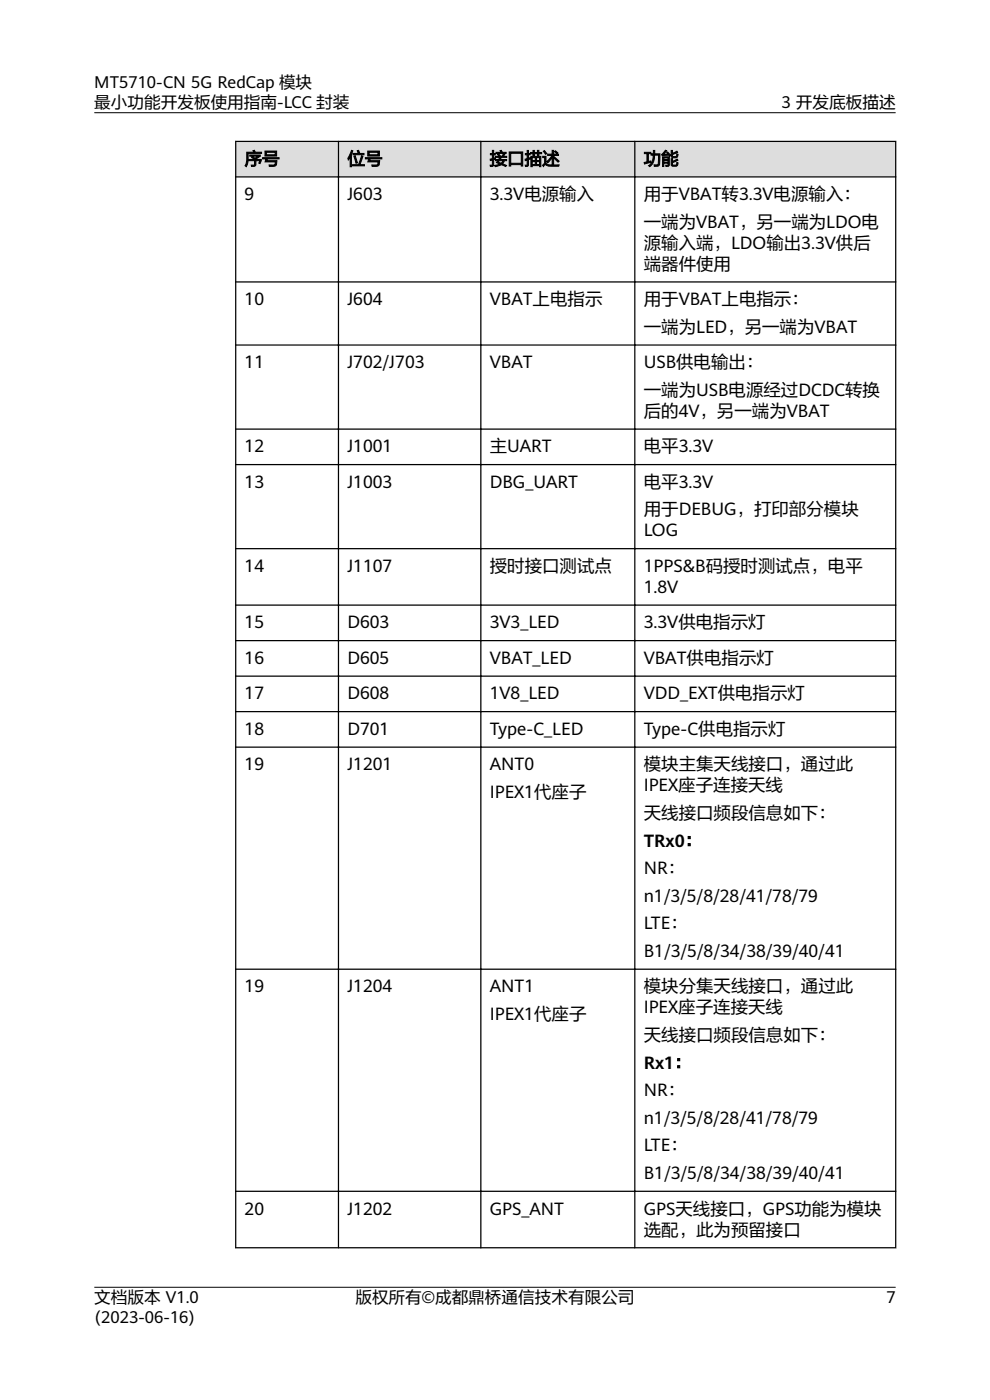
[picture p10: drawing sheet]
<svg xmlns="http://www.w3.org/2000/svg" width="210mm" height="297mm" viewBox="0 0 210 297" stroke-linecap="round" stroke-linejoin="round" font-family="sans-serif">
<defs><g id="words">
<g font-size="3.7">
<text x="51.9" y="34.9">序号</text>
<text x="73.7" y="34.9">位号</text>
<text x="103.9" y="34.9">接口描述</text>
<text x="136.6" y="34.9">功能</text>
<text x="51.9" y="42.5">9</text>
<text x="73.7" y="42.5">J603</text>
<text x="103.9" y="42.5">3.3V电源输入</text>
<text x="136.6" y="42.5">用于VBAT转3.3V电源输入：</text>
<text x="136.6" y="48.3">一端为VBAT，另一端为LDO电</text>
<text x="136.6" y="52.8">源输入端，LDO输出3.3V供后</text>
<text x="136.6" y="57.2">端器件使用</text>
<text x="51.9" y="64.7">10</text>
<text x="73.7" y="64.7">J604</text>
<text x="103.9" y="64.7">VBAT上电指示</text>
<text x="136.6" y="64.7">用于VBAT上电指示：</text>
<text x="136.6" y="70.6">一端为LED，另一端为VBAT</text>
<text x="51.9" y="78.1">11</text>
<text x="73.7" y="78.1">J702/J703</text>
<text x="103.9" y="78.1">VBAT</text>
<text x="136.6" y="78.1">USB供电输出：</text>
<text x="136.6" y="84">一端为USB电源经过DCDC转换</text>
<text x="136.6" y="88.4">后的4V，另一端为VBAT</text>
<text x="51.9" y="96">12</text>
<text x="73.7" y="96">J1001</text>
<text x="103.9" y="96">主UART</text>
<text x="136.6" y="96">电平3.3V</text>
<text x="51.9" y="103.5">13</text>
<text x="73.7" y="103.5">J1003</text>
<text x="103.9" y="103.5">DBG_UART</text>
<text x="136.6" y="103.5">电平3.3V</text>
<text x="136.6" y="109.4">用于DEBUG，打印部分模块</text>
<text x="136.6" y="113.8">LOG</text>
<text x="51.9" y="121.3">14</text>
<text x="73.7" y="121.3">J1107</text>
<text x="103.9" y="121.3">授时接口测试点</text>
<text x="136.6" y="121.3">1PPS&amp;B码授时测试点，电平</text>
<text x="136.6" y="125.8">1.8V</text>
<text x="51.9" y="133.3">15</text>
<text x="73.7" y="133.3">D603</text>
<text x="103.9" y="133.3">3V3_LED</text>
<text x="136.6" y="133.3">3.3V供电指示灯</text>
<text x="51.9" y="140.8">16</text>
<text x="73.7" y="140.8">D605</text>
<text x="103.9" y="140.8">VBAT_LED</text>
<text x="136.6" y="140.8">VBAT供电指示灯</text>
<text x="51.9" y="148.4">17</text>
<text x="73.7" y="148.4">D608</text>
<text x="103.9" y="148.4">1V8_LED</text>
<text x="136.6" y="148.4">VDD_EXT供电指示灯</text>
<text x="51.9" y="155.9">18</text>
<text x="73.7" y="155.9">D701</text>
<text x="103.9" y="155.9">Type-C_LED</text>
<text x="136.6" y="155.9">Type-C供电指示灯</text>
<text x="51.9" y="163.4">19</text>
<text x="73.7" y="163.4">J1201</text>
<text x="103.9" y="163.4">ANT0</text>
<text x="136.6" y="163.4">模块主集天线接口，通过此</text>
<text x="136.6" y="167.9">IPEX座子连接天线</text>
<text x="103.9" y="169.3">IPEX1代座子</text>
<text x="136.6" y="173.7">天线接口频段信息如下：</text>
<text x="136.6" y="179.6">TRx0：</text>
<text x="136.6" y="185.5">NR：</text>
<text x="136.6" y="191.3">n1/3/5/8/28/41/78/79</text>
<text x="136.6" y="197.2">LTE：</text>
<text x="136.6" y="203">B1/3/5/8/34/38/39/40/41</text>
<text x="51.9" y="210.6">19</text>
<text x="73.7" y="210.6">J1204</text>
<text x="103.9" y="210.6">ANT1</text>
<text x="136.6" y="210.6">模块分集天线接口，通过此</text>
<text x="136.6" y="215">IPEX座子连接天线</text>
<text x="103.9" y="216.4">IPEX1代座子</text>
<text x="136.6" y="220.9">天线接口频段信息如下：</text>
<text x="136.6" y="226.7">Rx1：</text>
<text x="136.6" y="232.6">NR：</text>
<text x="136.6" y="238.4">n1/3/5/8/28/41/78/79</text>
<text x="136.6" y="244.3">LTE：</text>
<text x="136.6" y="250.1">B1/3/5/8/34/38/39/40/41</text>
<text x="51.9" y="257.7">20</text>
<text x="73.7" y="257.7">J1202</text>
<text x="103.9" y="257.7">GPS_ANT</text>
<text x="136.6" y="257.7">GPS天线接口，GPS功能为模块</text>
<text x="136.6" y="262.1">选配，此为预留接口</text>
</g>
<g font-size="3.5">
<text x="20" y="22.8">最小功能开发板使用指南-LCC 封装</text>
<text x="20" y="18.6">MT5710-CN 5G RedCap 模块</text>
<text x="165.8" y="22.8">3 开发底板描述</text>
<text x="20" y="276.4">文档版本 V1.0</text>
<text x="20" y="280.6">(2023-06-16)</text>
<text x="75.4" y="276.4">版权所有©成都鼎桥通信技术有限公司</text>
<text x="188" y="276.4">7</text>
</g>
</g></defs>
<g fill="#ddd">
<path d="M50 30h140v7.5h-140z" fill-rule="evenodd"/>
<path d="M50 30h140v7.5h-140z" fill-rule="evenodd"/>
</g>
<g fill="none" stroke="#000" stroke-width=".26">
<path d="M49.9 30h140.2M49.9 37.5h140.2M50 29.9v234.9M71.8 29.9v234.9M102 29.9v234.9M134.7 29.9v234.9M190 29.9v234.9M49.9 59.8h140.2M49.9 73.2h140.2M49.9 91h140.2M49.9 98.6h140.2M49.9 116.4h140.2"/>
<path d="M49.9 128.4h140.2M49.9 135.9h140.2M49.9 143.4h140.2M49.9 151h140.2M49.9 158.5h140.2M49.9 205.6h140.2M49.9 252.7h140.2M49.9 264.7h140.2"/>
</g>
<path d="M20 23.9h170M20 273.1h170" fill="none" stroke="#000" stroke-width=".21"/>
<use href="#words"/>
</svg>
